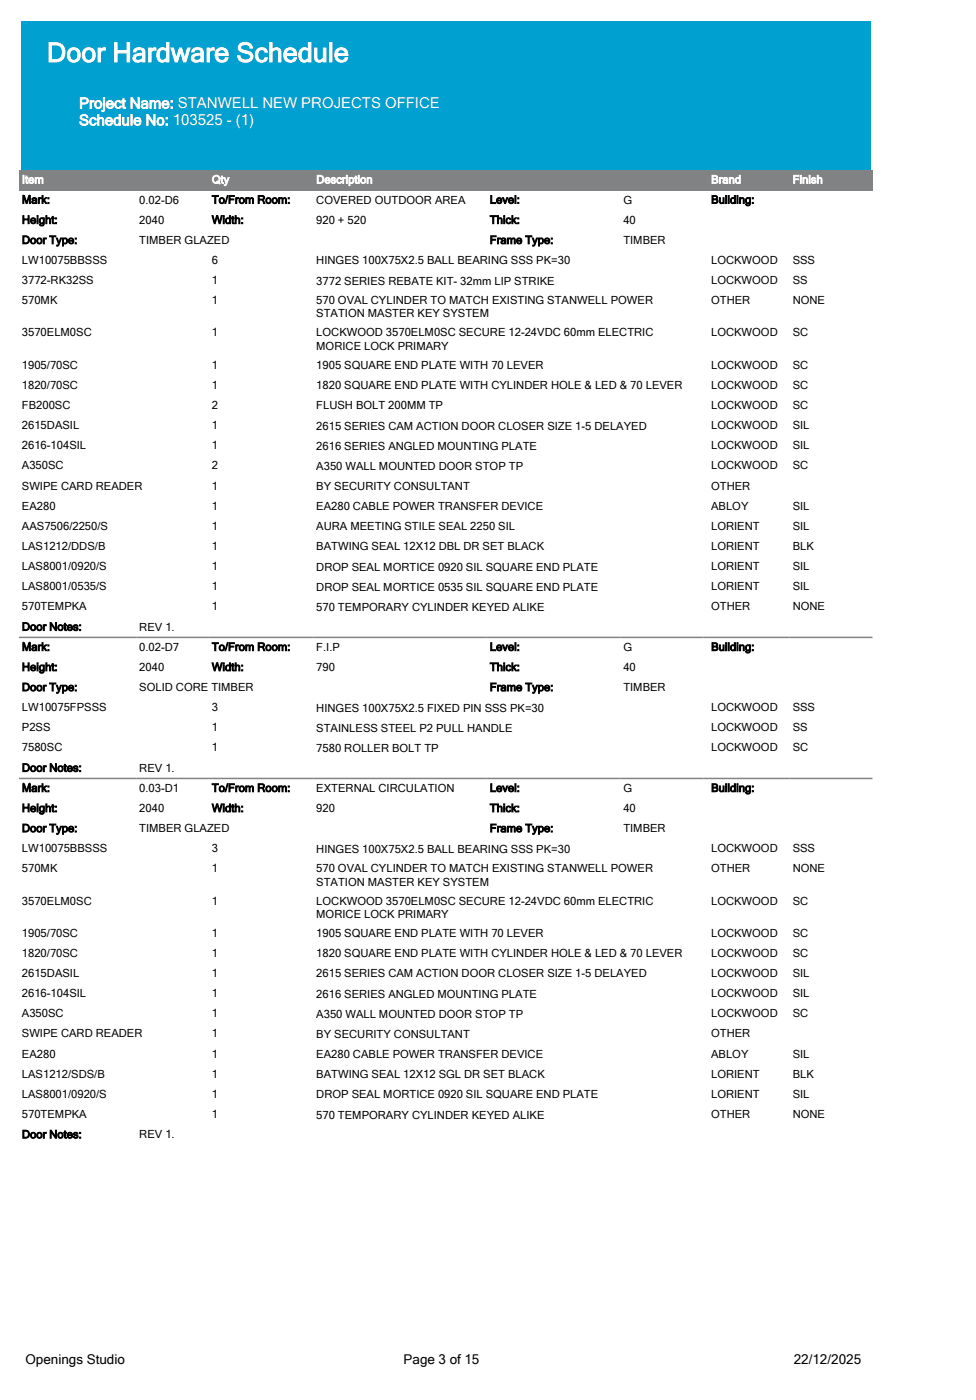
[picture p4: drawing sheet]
<svg xmlns="http://www.w3.org/2000/svg" width="230mm" height="330mm" viewBox="0 0 230 330" stroke-linecap="round" stroke-linejoin="round" font-family="sans-serif">
<defs><g id="words">
<text font-size="6.3" fill="#fff" x="11" y="14.6">Door Hardware Schedule</text>
<g font-size="3.5" fill="#fff">
<text x="18.6" y="25.5">Project Name: STANWELL NEW PROJECTS OFFICE</text>
<text x="18.6" y="29.5">Schedule No: 103525 - (1)</text>
</g>
<g font-size="3.2">
<text x="6" y="321.5">Openings Studio</text>
<text x="95.1" y="321.5">Page 3 of 15</text>
<text x="187.1" y="321.5">22/12/2025</text>
</g>
<g font-size="2.6" fill="#fff">
<text x="5.2" y="43.2">Item</text>
<text x="49.9" y="43.2">Qty</text>
<text x="74.5" y="43.2">Description</text>
<text x="167.6" y="43.2">Brand</text>
<text x="186.8" y="43.2">Finish</text>
</g>
<g font-size="2.6">
<text x="5.2" y="48">Mark:</text>
<text x="32.8" y="48">0.02-D6</text>
<text x="49.9" y="48">To/From Room:</text>
<text x="74.5" y="48">COVERED OUTDOOR AREA</text>
<text x="115.4" y="48">Level:</text>
<text x="146.9" y="48">G</text>
<text x="167.6" y="48">Building:</text>
<text x="5.2" y="52.7">Height:</text>
<text x="32.8" y="52.7">2040</text>
<text x="49.9" y="52.7">Width:</text>
<text x="74.5" y="52.7">920 + 520</text>
<text x="115.4" y="52.7">Thick:</text>
<text x="146.9" y="52.7">40</text>
<text x="5.2" y="57.5">Door Type:</text>
<text x="32.8" y="57.5">TIMBER GLAZED</text>
<text x="115.4" y="57.5">Frame Type:</text>
<text x="146.9" y="57.5">TIMBER</text>
<text x="5.2" y="62.2">LW10075BBSSS</text>
<text x="49.9" y="62.2">6</text>
<text x="74.5" y="62.3">HINGES 100X75X2.5 BALL BEARING SSS PK=30</text>
<text x="167.6" y="62.2">LOCKWOOD</text>
<text x="186.8" y="62.2">SSS</text>
<text x="5.2" y="67">3772-RK32SS</text>
<text x="5.2" y="71.7">570MK</text>
<text x="49.9" y="67">1</text>
<text x="49.9" y="71.7">1</text>
<text x="74.5" y="67.1">3772 SERIES REBATE KIT- 32mm LIP STRIKE</text>
<text x="74.5" y="71.7">570 OVAL CYLINDER TO MATCH EXISTING STANWELL POWER</text>
<text x="167.6" y="67">LOCKWOOD</text>
<text x="167.6" y="71.7">OTHER</text>
<text x="186.8" y="67">SS</text>
<text x="186.8" y="71.7">NONE</text>
<text x="74.5" y="74.8">STATION MASTER KEY SYSTEM</text>
<text x="5.2" y="79.3">3570ELM0SC</text>
<text x="49.9" y="79.3">1</text>
<text x="74.5" y="79.3">LOCKWOOD 3570ELM0SC SECURE 12-24VDC 60mm ELECTRIC</text>
<text x="74.5" y="82.4">MORICE LOCK PRIMARY</text>
<text x="167.6" y="79.3">LOCKWOOD</text>
<text x="186.8" y="79.3">SC</text>
<text x="5.2" y="86.9">1905/70SC</text>
<text x="49.9" y="86.9">1</text>
<text x="74.5" y="87">1905 SQUARE END PLATE WITH 70 LEVER</text>
<text x="167.6" y="86.9">LOCKWOOD</text>
<text x="186.8" y="86.9">SC</text>
<text x="5.2" y="91.6">1820/70SC</text>
<text x="49.9" y="91.6">1</text>
<text x="74.5" y="91.7">1820 SQUARE END PLATE WITH CYLINDER HOLE &amp; LED &amp; 70 LEVER</text>
<text x="167.6" y="91.6">LOCKWOOD</text>
<text x="186.8" y="91.6">SC</text>
<text x="5.2" y="96.4">FB200SC</text>
<text x="5.2" y="101.1">2615DASIL</text>
<text x="49.9" y="96.4">2</text>
<text x="49.9" y="101.1">1</text>
<text x="74.5" y="96.5">FLUSH BOLT 200MM TP</text>
<text x="74.5" y="101.2">2615 SERIES CAM ACTION DOOR CLOSER SIZE 1-5 DELAYED</text>
<text x="167.6" y="96.4">LOCKWOOD</text>
<text x="167.6" y="101.1">LOCKWOOD</text>
<text x="186.8" y="96.4">SC</text>
<text x="186.8" y="101.1">SIL</text>
<text x="5.2" y="105.9">2616-104SIL</text>
<text x="49.9" y="105.9">1</text>
<text x="74.5" y="106">2616 SERIES ANGLED MOUNTING PLATE</text>
<text x="167.6" y="105.9">LOCKWOOD</text>
<text x="186.8" y="105.9">SIL</text>
<text x="5.2" y="110.6">A350SC</text>
<text x="49.9" y="110.6">2</text>
<text x="74.5" y="110.7">A350 WALL MOUNTED DOOR STOP TP</text>
<text x="167.6" y="110.6">LOCKWOOD</text>
<text x="186.8" y="110.6">SC</text>
<text x="5.2" y="115.4">SWIPE CARD READER</text>
<text x="49.9" y="115.4">1</text>
<text x="74.5" y="115.5">BY SECURITY CONSULTANT</text>
<text x="167.6" y="115.4">OTHER</text>
<text x="5.2" y="120.1">EA280</text>
<text x="5.2" y="124.9">AAS7506/2250/S</text>
<text x="49.9" y="120.1">1</text>
<text x="49.9" y="124.9">1</text>
<text x="74.5" y="120.2">EA280 CABLE POWER TRANSFER DEVICE</text>
<text x="74.5" y="125">AURA MEETING STILE SEAL 2250 SIL</text>
<text x="167.6" y="120.1">ABLOY</text>
<text x="167.6" y="124.9">LORIENT</text>
<text x="186.8" y="120.1">SIL</text>
<text x="186.8" y="124.9">SIL</text>
<text x="5.2" y="129.6">LAS1212/DDS/B</text>
<text x="49.9" y="129.6">1</text>
<text x="74.5" y="129.7">BATWING SEAL 12X12 DBL DR SET BLACK</text>
<text x="167.6" y="129.6">LORIENT</text>
<text x="186.8" y="129.6">BLK</text>
<text x="5.2" y="134.4">LAS8001/0920/S</text>
<text x="49.9" y="134.4">1</text>
<text x="74.5" y="134.5">DROP SEAL MORTICE 0920 SIL SQUARE END PLATE</text>
<text x="167.6" y="134.4">LORIENT</text>
<text x="186.8" y="134.4">SIL</text>
<text x="5.2" y="139.1">LAS8001/0535/S</text>
<text x="5.2" y="143.9">570TEMPKA</text>
<text x="49.9" y="139.1">1</text>
<text x="49.9" y="143.9">1</text>
<text x="74.5" y="139.2">DROP SEAL MORTICE 0535 SIL SQUARE END PLATE</text>
<text x="74.5" y="144">570 TEMPORARY CYLINDER KEYED ALIKE</text>
<text x="167.6" y="139.1">LORIENT</text>
<text x="167.6" y="143.9">OTHER</text>
<text x="186.8" y="139.1">SIL</text>
<text x="186.8" y="143.9">NONE</text>
<text x="5.2" y="148.6">Door Notes:</text>
<text x="32.8" y="148.6">REV 1.</text>
<text x="5.2" y="153.4">Mark:</text>
<text x="32.8" y="153.4">0.02-D7</text>
<text x="49.9" y="153.4">To/From Room:</text>
<text x="74.5" y="153.4">F.I.P</text>
<text x="115.4" y="153.4">Level:</text>
<text x="146.9" y="153.4">G</text>
<text x="167.6" y="153.4">Building:</text>
<text x="5.2" y="158.1">Height:</text>
<text x="32.8" y="158.1">2040</text>
<text x="49.9" y="158.1">Width:</text>
<text x="74.5" y="158.1">790</text>
<text x="115.4" y="158.1">Thick:</text>
<text x="146.9" y="158.1">40</text>
<text x="5.2" y="162.9">Door Type:</text>
<text x="5.2" y="167.6">LW10075FPSSS</text>
<text x="32.8" y="162.9">SOLID CORE TIMBER</text>
<text x="49.9" y="167.6">3</text>
<text x="74.5" y="167.7">HINGES 100X75X2.5 FIXED PIN SSS PK=30</text>
<text x="115.4" y="162.9">Frame Type:</text>
<text x="146.9" y="162.9">TIMBER</text>
<text x="167.6" y="167.6">LOCKWOOD</text>
<text x="186.8" y="167.6">SSS</text>
<text x="5.2" y="172.4">P2SS</text>
<text x="49.9" y="172.4">1</text>
<text x="74.5" y="172.5">STAINLESS STEEL P2 PULL HANDLE</text>
<text x="167.6" y="172.4">LOCKWOOD</text>
<text x="186.8" y="172.4">SS</text>
<text x="5.2" y="177.1">7580SC</text>
<text x="49.9" y="177.1">1</text>
<text x="74.5" y="177.2">7580 ROLLER BOLT TP</text>
<text x="167.6" y="177.1">LOCKWOOD</text>
<text x="186.8" y="177.1">SC</text>
<text x="5.2" y="181.9">Door Notes:</text>
<text x="32.8" y="181.9">REV 1.</text>
<text x="5.2" y="186.6">Mark:</text>
<text x="5.2" y="191.4">Height:</text>
<text x="32.8" y="186.6">0.03-D1</text>
<text x="32.8" y="191.4">2040</text>
<text x="49.9" y="186.6">To/From Room:</text>
<text x="49.9" y="191.4">Width:</text>
<text x="74.5" y="186.6">EXTERNAL CIRCULATION</text>
<text x="74.5" y="191.4">920</text>
<text x="115.4" y="186.6">Level:</text>
<text x="115.4" y="191.4">Thick:</text>
<text x="146.9" y="186.6">G</text>
<text x="146.9" y="191.4">40</text>
<text x="167.6" y="186.6">Building:</text>
<text x="5.2" y="196.1">Door Type:</text>
<text x="32.8" y="196.1">TIMBER GLAZED</text>
<text x="115.4" y="196.1">Frame Type:</text>
<text x="146.9" y="196.1">TIMBER</text>
<text x="5.2" y="200.9">LW10075BBSSS</text>
<text x="49.9" y="200.9">3</text>
<text x="74.5" y="201">HINGES 100X75X2.5 BALL BEARING SSS PK=30</text>
<text x="167.6" y="200.9">LOCKWOOD</text>
<text x="186.8" y="200.9">SSS</text>
<text x="5.2" y="205.6">570MK</text>
<text x="49.9" y="205.6">1</text>
<text x="74.5" y="205.6">570 OVAL CYLINDER TO MATCH EXISTING STANWELL POWER</text>
<text x="74.5" y="208.7">STATION MASTER KEY SYSTEM</text>
<text x="167.6" y="205.6">OTHER</text>
<text x="186.8" y="205.6">NONE</text>
<text x="5.2" y="213.2">3570ELM0SC</text>
<text x="49.9" y="213.2">1</text>
<text x="74.5" y="213.2">LOCKWOOD 3570ELM0SC SECURE 12-24VDC 60mm ELECTRIC</text>
<text x="167.6" y="213.2">LOCKWOOD</text>
<text x="186.8" y="213.2">SC</text>
<text x="5.2" y="220.8">1905/70SC</text>
<text x="49.9" y="220.8">1</text>
<text x="74.5" y="216.3">MORICE LOCK PRIMARY</text>
<text x="74.5" y="220.9">1905 SQUARE END PLATE WITH 70 LEVER</text>
<text x="167.6" y="220.8">LOCKWOOD</text>
<text x="186.8" y="220.8">SC</text>
<text x="5.2" y="225.5">1820/70SC</text>
<text x="49.9" y="225.5">1</text>
<text x="74.5" y="225.6">1820 SQUARE END PLATE WITH CYLINDER HOLE &amp; LED &amp; 70 LEVER</text>
<text x="167.6" y="225.5">LOCKWOOD</text>
<text x="186.8" y="225.5">SC</text>
<text x="5.2" y="230.3">2615DASIL</text>
<text x="49.9" y="230.3">1</text>
<text x="74.5" y="230.4">2615 SERIES CAM ACTION DOOR CLOSER SIZE 1-5 DELAYED</text>
<text x="167.6" y="230.3">LOCKWOOD</text>
<text x="186.8" y="230.3">SIL</text>
<text x="5.2" y="235">2616-104SIL</text>
<text x="5.2" y="239.8">A350SC</text>
<text x="49.9" y="235">1</text>
<text x="49.9" y="239.8">1</text>
<text x="74.5" y="235.1">2616 SERIES ANGLED MOUNTING PLATE</text>
<text x="74.5" y="239.9">A350 WALL MOUNTED DOOR STOP TP</text>
<text x="167.6" y="235">LOCKWOOD</text>
<text x="167.6" y="239.8">LOCKWOOD</text>
<text x="186.8" y="235">SIL</text>
<text x="186.8" y="239.8">SC</text>
<text x="5.2" y="244.5">SWIPE CARD READER</text>
<text x="49.9" y="244.5">1</text>
<text x="74.5" y="244.6">BY SECURITY CONSULTANT</text>
<text x="167.6" y="244.5">OTHER</text>
<text x="5.2" y="249.3">EA280</text>
<text x="49.9" y="249.3">1</text>
<text x="74.5" y="249.4">EA280 CABLE POWER TRANSFER DEVICE</text>
<text x="167.6" y="249.3">ABLOY</text>
<text x="186.8" y="249.3">SIL</text>
<text x="5.2" y="254">LAS1212/SDS/B</text>
<text x="49.9" y="254">1</text>
<text x="74.5" y="254.1">BATWING SEAL 12X12 SGL DR SET BLACK</text>
<text x="167.6" y="254">LORIENT</text>
<text x="186.8" y="254">BLK</text>
<text x="5.2" y="258.8">LAS8001/0920/S</text>
<text x="5.2" y="263.5">570TEMPKA</text>
<text x="49.9" y="258.8">1</text>
<text x="49.9" y="263.5">1</text>
<text x="74.5" y="258.9">DROP SEAL MORTICE 0920 SIL SQUARE END PLATE</text>
<text x="74.5" y="263.6">570 TEMPORARY CYLINDER KEYED ALIKE</text>
<text x="167.6" y="258.8">LORIENT</text>
<text x="167.6" y="263.5">OTHER</text>
<text x="186.8" y="258.8">SIL</text>
<text x="186.8" y="263.5">NONE</text>
<text x="5.2" y="268.3">Door Notes:</text>
<text x="32.8" y="268.3">REV 1.</text>
</g>
</g></defs>
<g fill="#818284">
<path d="M4.5 40.1h44.7v4.7h-44.7z"/>
<path d="M49.2 40.1h24.6v4.7h-24.6z"/>
<path d="M73.8 40.1h92v4.7h-92z"/>
<path d="M165.8 40.1h1.1v4.7h-1.1z"/>
<path d="M166.9 40.1h19.2v4.7h-19.2z"/>
<path d="M186.1 40.1h19.5v4.7h-19.5z"/>
</g>
<path d="M4.5 44.8h201.1M4.5 150.2h201.1M4.5 183.5h201.1" fill="none" stroke="#818284" stroke-width=".35"/>
<path d="M5 5h200.1v35.1h-200.1z" fill="#00a0d0"/>
<use href="#words"/>
</svg>
